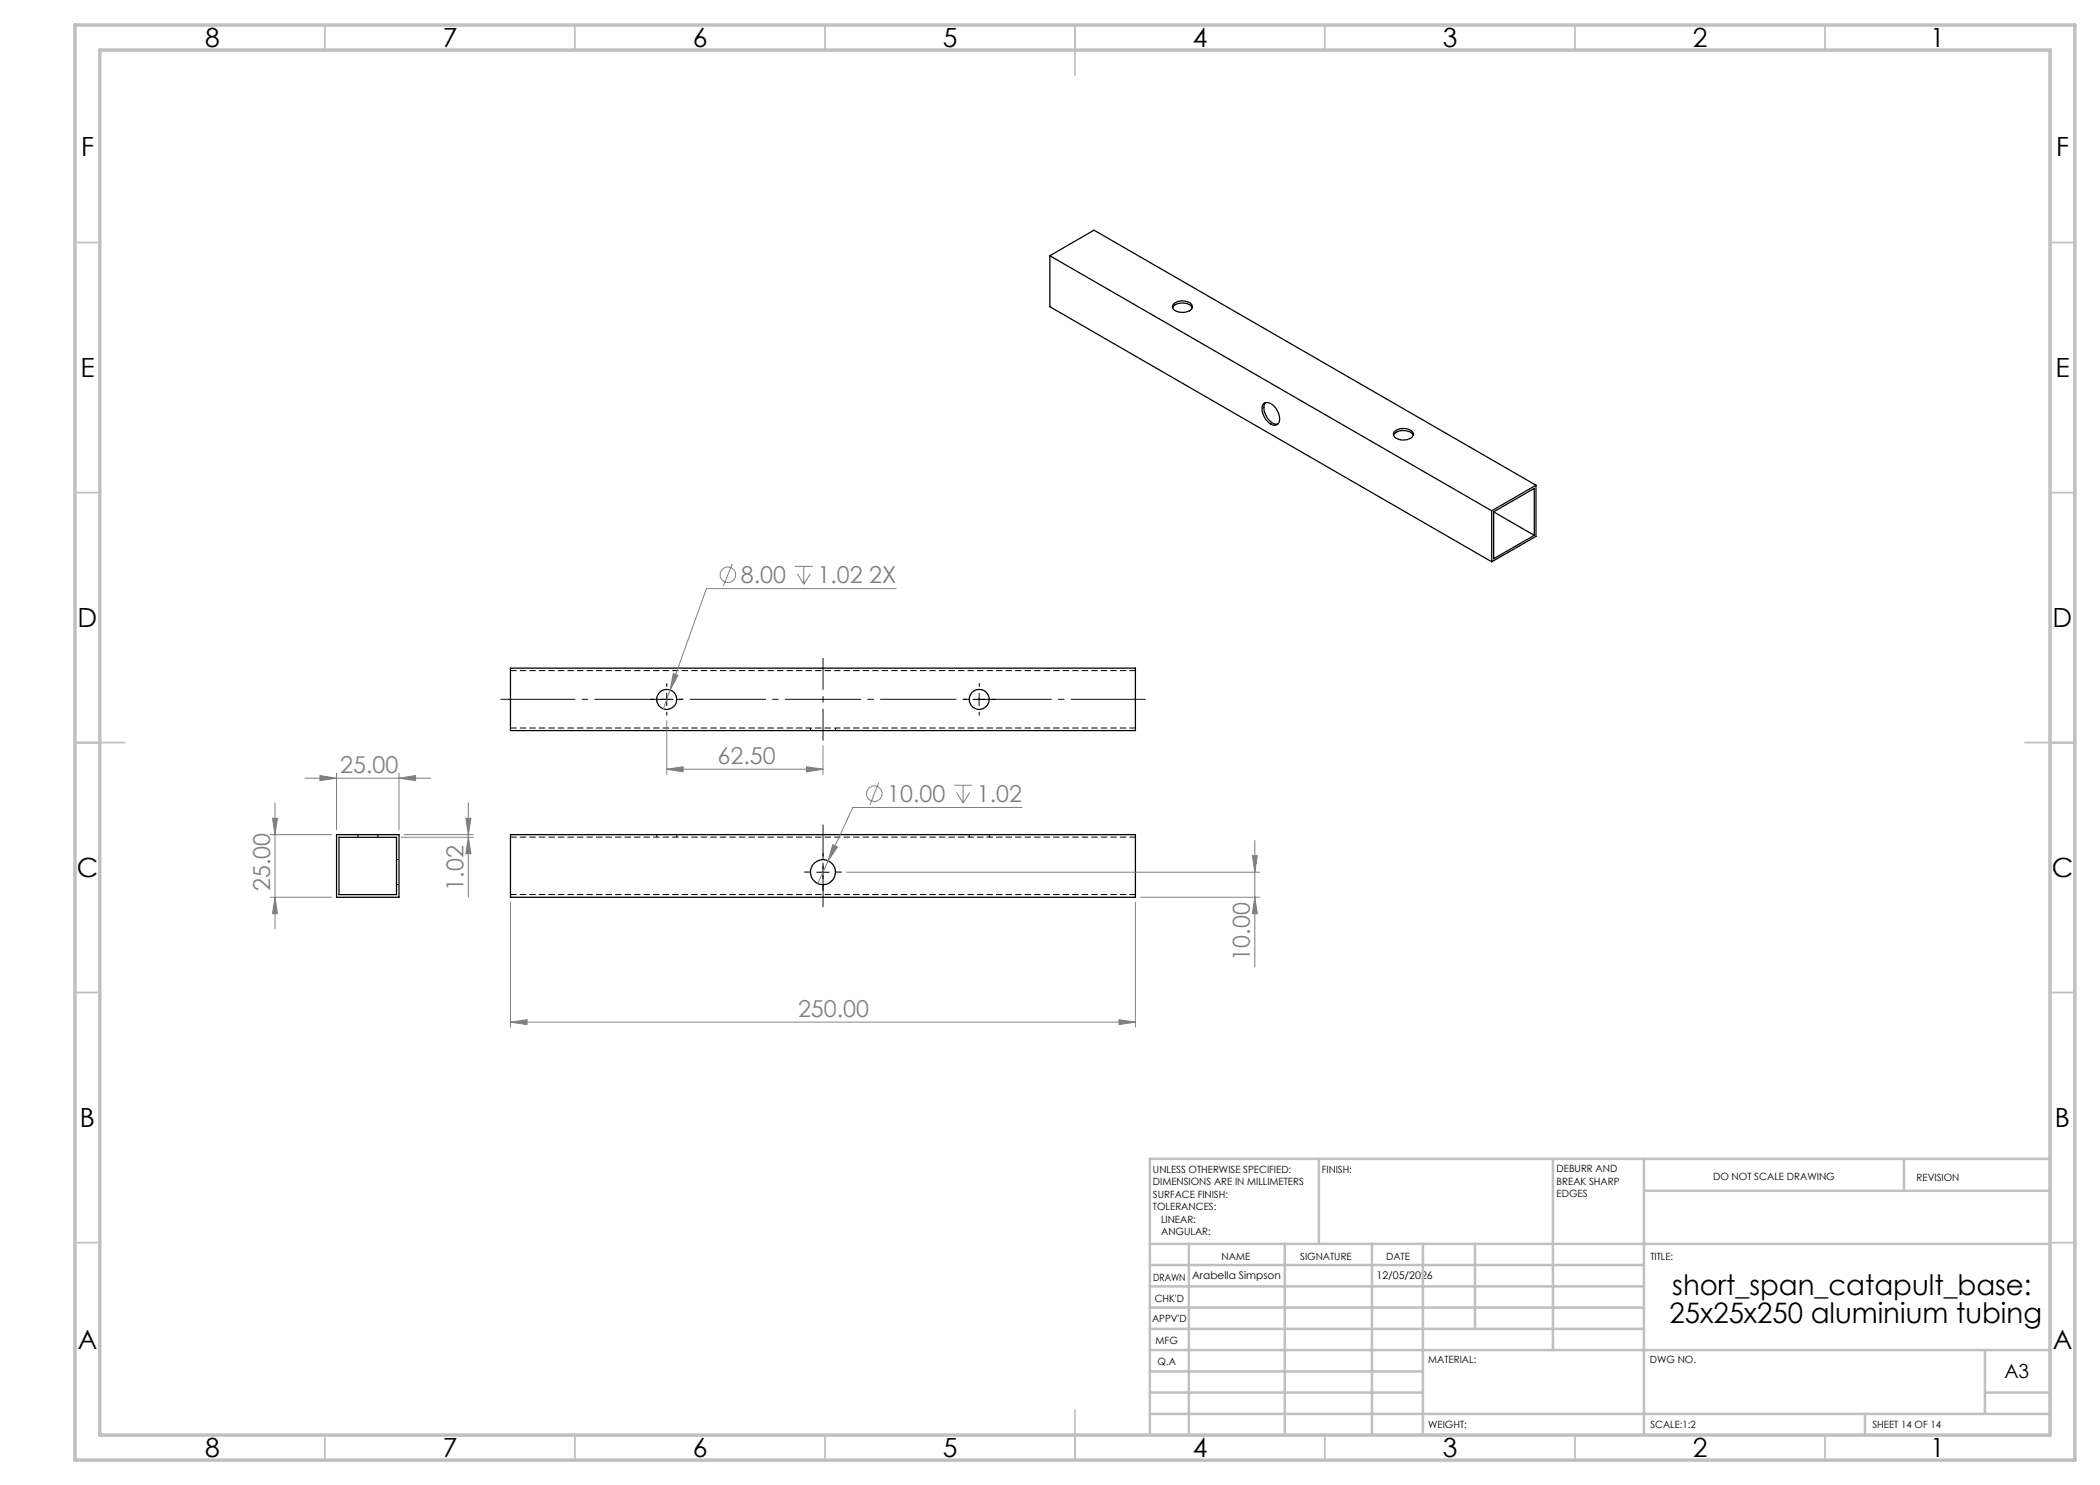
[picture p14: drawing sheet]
<svg xmlns="http://www.w3.org/2000/svg" width="420mm" height="297mm" viewBox="0 0 420 297" stroke-linecap="round" stroke-linejoin="round" font-family="sans-serif">
<defs><g id="words">
<g font-size="5.6">
<text x="334.5" y="259">short_span_catapult_base:</text>
<text x="333.9" y="264.6">25x25x250 aluminium tubing</text>
</g>
<g font-size="5.3">
<text x="41" y="9.5">8</text>
<text x="88.5" y="9.5">7</text>
<text x="138.5" y="9.5">6</text>
<text x="188.5" y="9.5">5</text>
<text x="238.5" y="9.5">4</text>
<text x="288.5" y="9.5">3</text>
<text x="338.5" y="9.5">2</text>
<text x="386" y="9.5">1</text>
<text x="16.2" y="31.2">F</text>
<text x="411.2" y="31.2">F</text>
<text x="16.1" y="75.5">E</text>
<text x="411.1" y="75.5">E</text>
<text x="15.5" y="125.5">D</text>
<text x="410.5" y="125.5">D</text>
<text x="15.4" y="175.5">C</text>
<text x="410.4" y="175.5">C</text>
<text x="16" y="225.5">B</text>
<text x="411" y="225.5">B</text>
<text x="15.5" y="269.7">A</text>
<text x="410.5" y="269.7">A</text>
<text x="41" y="291.5">8</text>
<text x="88.5" y="291.5">7</text>
<text x="138.5" y="291.5">6</text>
<text x="188.5" y="291.5">5</text>
<text x="238.5" y="291.5">4</text>
<text x="288.5" y="291.5">3</text>
<text x="338.5" y="291.5">2</text>
<text x="386" y="291.5">1</text>
</g>
<g font-size="4.7" fill="#808080">
<text x="148.2" y="116.6">8.00</text>
<text x="163.5" y="116.6">1.02 2X</text>
<text x="68.1" y="154.6">25.00</text>
<text x="143.5" y="152.8">62.50</text>
<text x="177.4" y="160.4">10.00</text>
<text x="195.4" y="160.4">1.02</text>
<text x="54" y="178.2" transform="rotate(-90 54 178.2)">25.00</text>
<text x="92.7" y="178.1" transform="rotate(-90 92.7 178.1)">1.02</text>
<text x="250" y="192.1" transform="rotate(-90 250 192.1)">10.00</text>
<text x="159.6" y="203.4">250.00</text>
</g>
<text font-size="3.9" x="400.9" y="275.5">A3</text>
<g font-size="2.1">
<text x="238.4" y="255.8">Arabella Simpson</text>
<text x="275.3" y="255.8">12/05/2026</text>
</g>
<g font-size="2">
<text x="230.6" y="234.6">UNLESS OTHERWISE SPECIFIED:</text>
<text x="230.6" y="237.1">DIMENSIONS ARE IN MILLIMETERS</text>
<text x="230.6" y="239.6">SURFACE FINISH:</text>
<text x="264.4" y="234.6">FINISH:</text>
<text x="311.3" y="234.5">DEBURR AND</text>
<text x="311.3" y="237">BREAK SHARP</text>
<text x="311.3" y="239.5">EDGES</text>
<text x="342.6" y="236">DO NOT SCALE DRAWING</text>
<text x="383.3" y="236.2">REVISION</text>
<text x="230.6" y="242.1">TOLERANCES:</text>
<text x="232.2" y="244.6">LINEAR:</text>
<text x="232.2" y="247.1">ANGULAR:</text>
<text x="244.3" y="252">NAME</text>
<text x="260" y="251.9">SIGNATURE</text>
<text x="277.2" y="251.9">DATE</text>
<text x="330.1" y="251.9">TITLE:</text>
<text x="230.6" y="256.1">DRAWN</text>
<text x="230.9" y="260.3">CHK'D</text>
<text x="230.4" y="264.4">APPV'D</text>
<text x="231.1" y="268.8">MFG</text>
<text x="231.5" y="273">Q.A</text>
<text x="285.6" y="272.5">MATERIAL:</text>
<text x="330" y="272.5">DWG NO.</text>
<text x="285.6" y="285.5">WEIGHT:</text>
<text x="330.1" y="285.6">SCALE:1:2</text>
<text x="374.5" y="285.6">SHEET 14 OF 14</text>
</g>
</g></defs>
<g fill="none" stroke="#000" stroke-width=".2" stroke-dasharray="1.3 .6" stroke-linecap="butt">
<path d="M227.1 134.1h-125M162.1 145.6v.5M167.1 146.1v-.5M227.1 145.6h-125M71.6 166.9v.5M75.6 167.4v-.5M79.3 176.9h.5M79.8 171.9h-.5M131.4 166.9v.5M135.4 167.4v-.5M193.9 166.9v.5M197.9 167.4v-.5"/>
<path d="M227.1 178.9h-125M227.1 167.4h-125"/>
</g>
<g fill="none" stroke="#000" stroke-width=".25">
<path d="M210 51.1l8.8-5.1 88.4 51M210 51.1l88.3 51.1M210 51.1v10.2l88.3 51.1M234.5 61.6a2.55 2.55 0 0 1 3.6-.6l.3 .6M234.8 60.7a2.73 2.73 0 0 1 3.6 .3 1.11 1.11 0 0 1-1.2 1.4 2.42 2.42 0 0 1-2.6-.8 .69 .69 0 0 1 .2-.9zM252.6 80.9a1.57 1.57 0 0 1 2.4 .5 2.94 2.94 0 0 1 .6 3.4 1.26 1.26 0 0 1-1.8-.2 3.3 3.3 0 0 1-1.2-3.7zM253.1 80.5a2.83 2.83 0 0 0 .7 3.5l1 .7 .8 .1M278.7 87.1a2.52 2.52 0 0 1 3.9 0M278.8 86.4a2.64 2.64 0 0 1 3.8 .2 .98 .98 0 0 1-.8 1.2 2.6 2.6 0 0 1-3.1-.7zM307.2 97l-8.9 5.2M307.2 97v10.3l-8.9 5.1M298.3 102.2v10.2"/>
<path d="M298.7 102.4v9.4l8.1-4.7M298.7 102.4l8.1-4.7v9.4M298.7 102.4l8.1 4.7M102.1 133.6h125v12.5h-125zM67.3 166.9h12.5v12.6h-12.5zM67.8 167.5h11.5v11.4h-11.5zM102.1 166.9h125v12.6h-125z"/>
<circle cx="133.3" cy="139.9" r="2"/>
<circle cx="195.8" cy="139.9" r="2"/>
<circle cx="164.6" cy="174.4" r="2.51"/>
</g>
<g fill="none" stroke="#808080" stroke-width=".2">
<path d="M146.5 112.7l-1.8 4.5M159 113.3h3.5M159.4 114.7l1.4 2.1M160.8 113.3v3.5M162.1 114.7l-1.3 2.1M179.2 117.7h-37.9l-7.3 20.3M134 138l-1.3 3.8M134.7 134.7l.9 .4-1.6 2.9zM61 155.6h25.1M64 155.1l3.3 .5-3.3 .5zM67.3 154.6v11.3M79.8 155.6l3.3-.5v1z"/>
<path d="M79.8 154.6v11.3M133.3 153.8l3.3-.5v1.1zM133.3 144.1v10.8M133.3 153.8h31.3M161.3 153.3l3.3 .5-3.3 .6zM164.6 149.2v5.7M175.8 156.5l-1.8 4.5M190.9 157.1h3.5M191.3 158.5l1.3 2.1M192.6 157.1v3.5M194 158.5l-1.4 2.1M54 179.5h12.3"/>
<path d="M54 166.9h12.3M54.5 163.7h1l-.5 3.2zM55 179.5l.5 3.2h-1zM55 160.6v25.2M80.3 167.5h14.4M80.8 166.9h13.9M93.2 163.7h1l-.5 3.2zM93.7 167.5l.5 3.2h-1zM93.7 160.6v18.8M165.6 172.2l-2.1 4.5M166.5 168.9l1 .5-1.9 2.8zM169.3 174.4h82.7"/>
<path d="M204.4 161.5h-33.8l-5 10.7M228.1 179.5h23.9M250.5 171.1h1l-.5 3.3zM251 179.5l.5 3.2h-1zM251 168.1v25.3M102.1 180.4v25M227.1 180.4v25M102.1 204.4l3.3-.5v1zM102.1 204.4h125M223.8 203.9l3.3 .5-3.3 .5z"/>
<circle cx="145.6" cy="115" r="1.55"/>
<circle cx="174.9" cy="158.7" r="1.55"/>
</g>
<path d="M229.1 139.9h-129" fill="none" stroke="#000" stroke-width=".2" stroke-dasharray="15.2 1.3 1.3 1.3" stroke-dashoffset=".3" stroke-linecap="butt"/>
<path d="M164.6 131.6v16.5M164.6 164.9v16.5" fill="none" stroke="#000" stroke-width=".2" stroke-dasharray="15.2 1.3 1.3 1.3" stroke-dashoffset="8.9" stroke-linecap="butt"/>
<path d="M130.9 139.9h-.8M133.4 137.4v-.8M135.9 139.9h.7M193.4 139.9h-.8M195.9 137.4v-.8M198.4 139.9h.7M133.4 142.4v.7M195.9 142.4v.7M162.1 174.4h-1.2M164.6 171.9v-1.2M164.6 176.9v1.3M167.1 174.4h1.3" fill="none" stroke="#000" stroke-width=".2" stroke-dasharray="15.2 1.3 1.3 1.3" stroke-linecap="butt"/>
<path d="M132.1 139.9h2.5M133.3 138.6v2.5M194.6 139.9h2.5M195.8 138.6v2.5M163.3 174.4h2.5M164.6 173.2v2.5" fill="none" stroke="#000" stroke-width=".2"/>
<g fill="none" stroke="#c0c0c0" stroke-width=".35">
<path d="M65 5v5M115 5v5M165 5v5M215 5v10M265 5v5M315 5v5M365 5v5M15 48.5h5M410 48.5h5M15 98.5h5M410 98.5h5M15 148.5h10"/>
<path d="M405 148.5h10M15 198.5h5M410 198.5h5M15 248.5h5M410 248.5h5M65 287v5M115 287v5M165 287v5M215 282v10M265 287v5M315 287v5M365 287v5"/>
</g>
<g fill="none" stroke="#c0c0c0" stroke-width=".5">
<path d="M263.8 231.8v17M310.6 231.8v38.2M328.8 231.8v55.2M328.8 238.2h81.2M380.8 231.8v6.4M410 231.8h-180v55.2M230 248.8h180M230 257.3h98.8M230 253h98.8M237.8 248.8v38.2M257 248.8v38.2M274.4 248.8v38.2"/>
<path d="M284.6 248.8v38.2M295 248.8v17M230 265.8h98.8M230 261.5h98.8M230 278.5h54.6M230 274.3h54.6M230 270h180M397 278.5h13M397 270v12.8M230 282.8h180M373 282.8v4.2"/>
</g>
<path d="M15 5h400v287h-400zM20 10h390v277h-390z" fill="none" stroke="#c0c0c0" stroke-width=".7"/>
<g fill="#808080">
<path d="M223.8 203.9l3.3 .5-3.3 .5zM102.1 204.4l3.3-.5v1z"/>
<path d="M166.5 168.9l-.9 3.3 1.9-2.8zM134.7 134.7l-.7 3.3 1.6-2.9zM64 155.1l3.3 .5-3.3 .5zM79.8 155.6l3.3-.5v1z"/>
<path d="M133.3 153.8l3.3-.5v1.1zM161.3 153.3l3.3 .5-3.3 .6z"/>
<path d="M55 179.5l.5 3.2h-1zM54.5 163.7h1l-.5 3.2zM93.7 167.5l.5 3.2h-1zM93.2 163.7h1l-.5 3.2z"/>
<path d="M250.5 171.1h1l-.5 3.3zM251 179.5l.5 3.2h-1z"/>
</g>
<use href="#words"/>
</svg>
